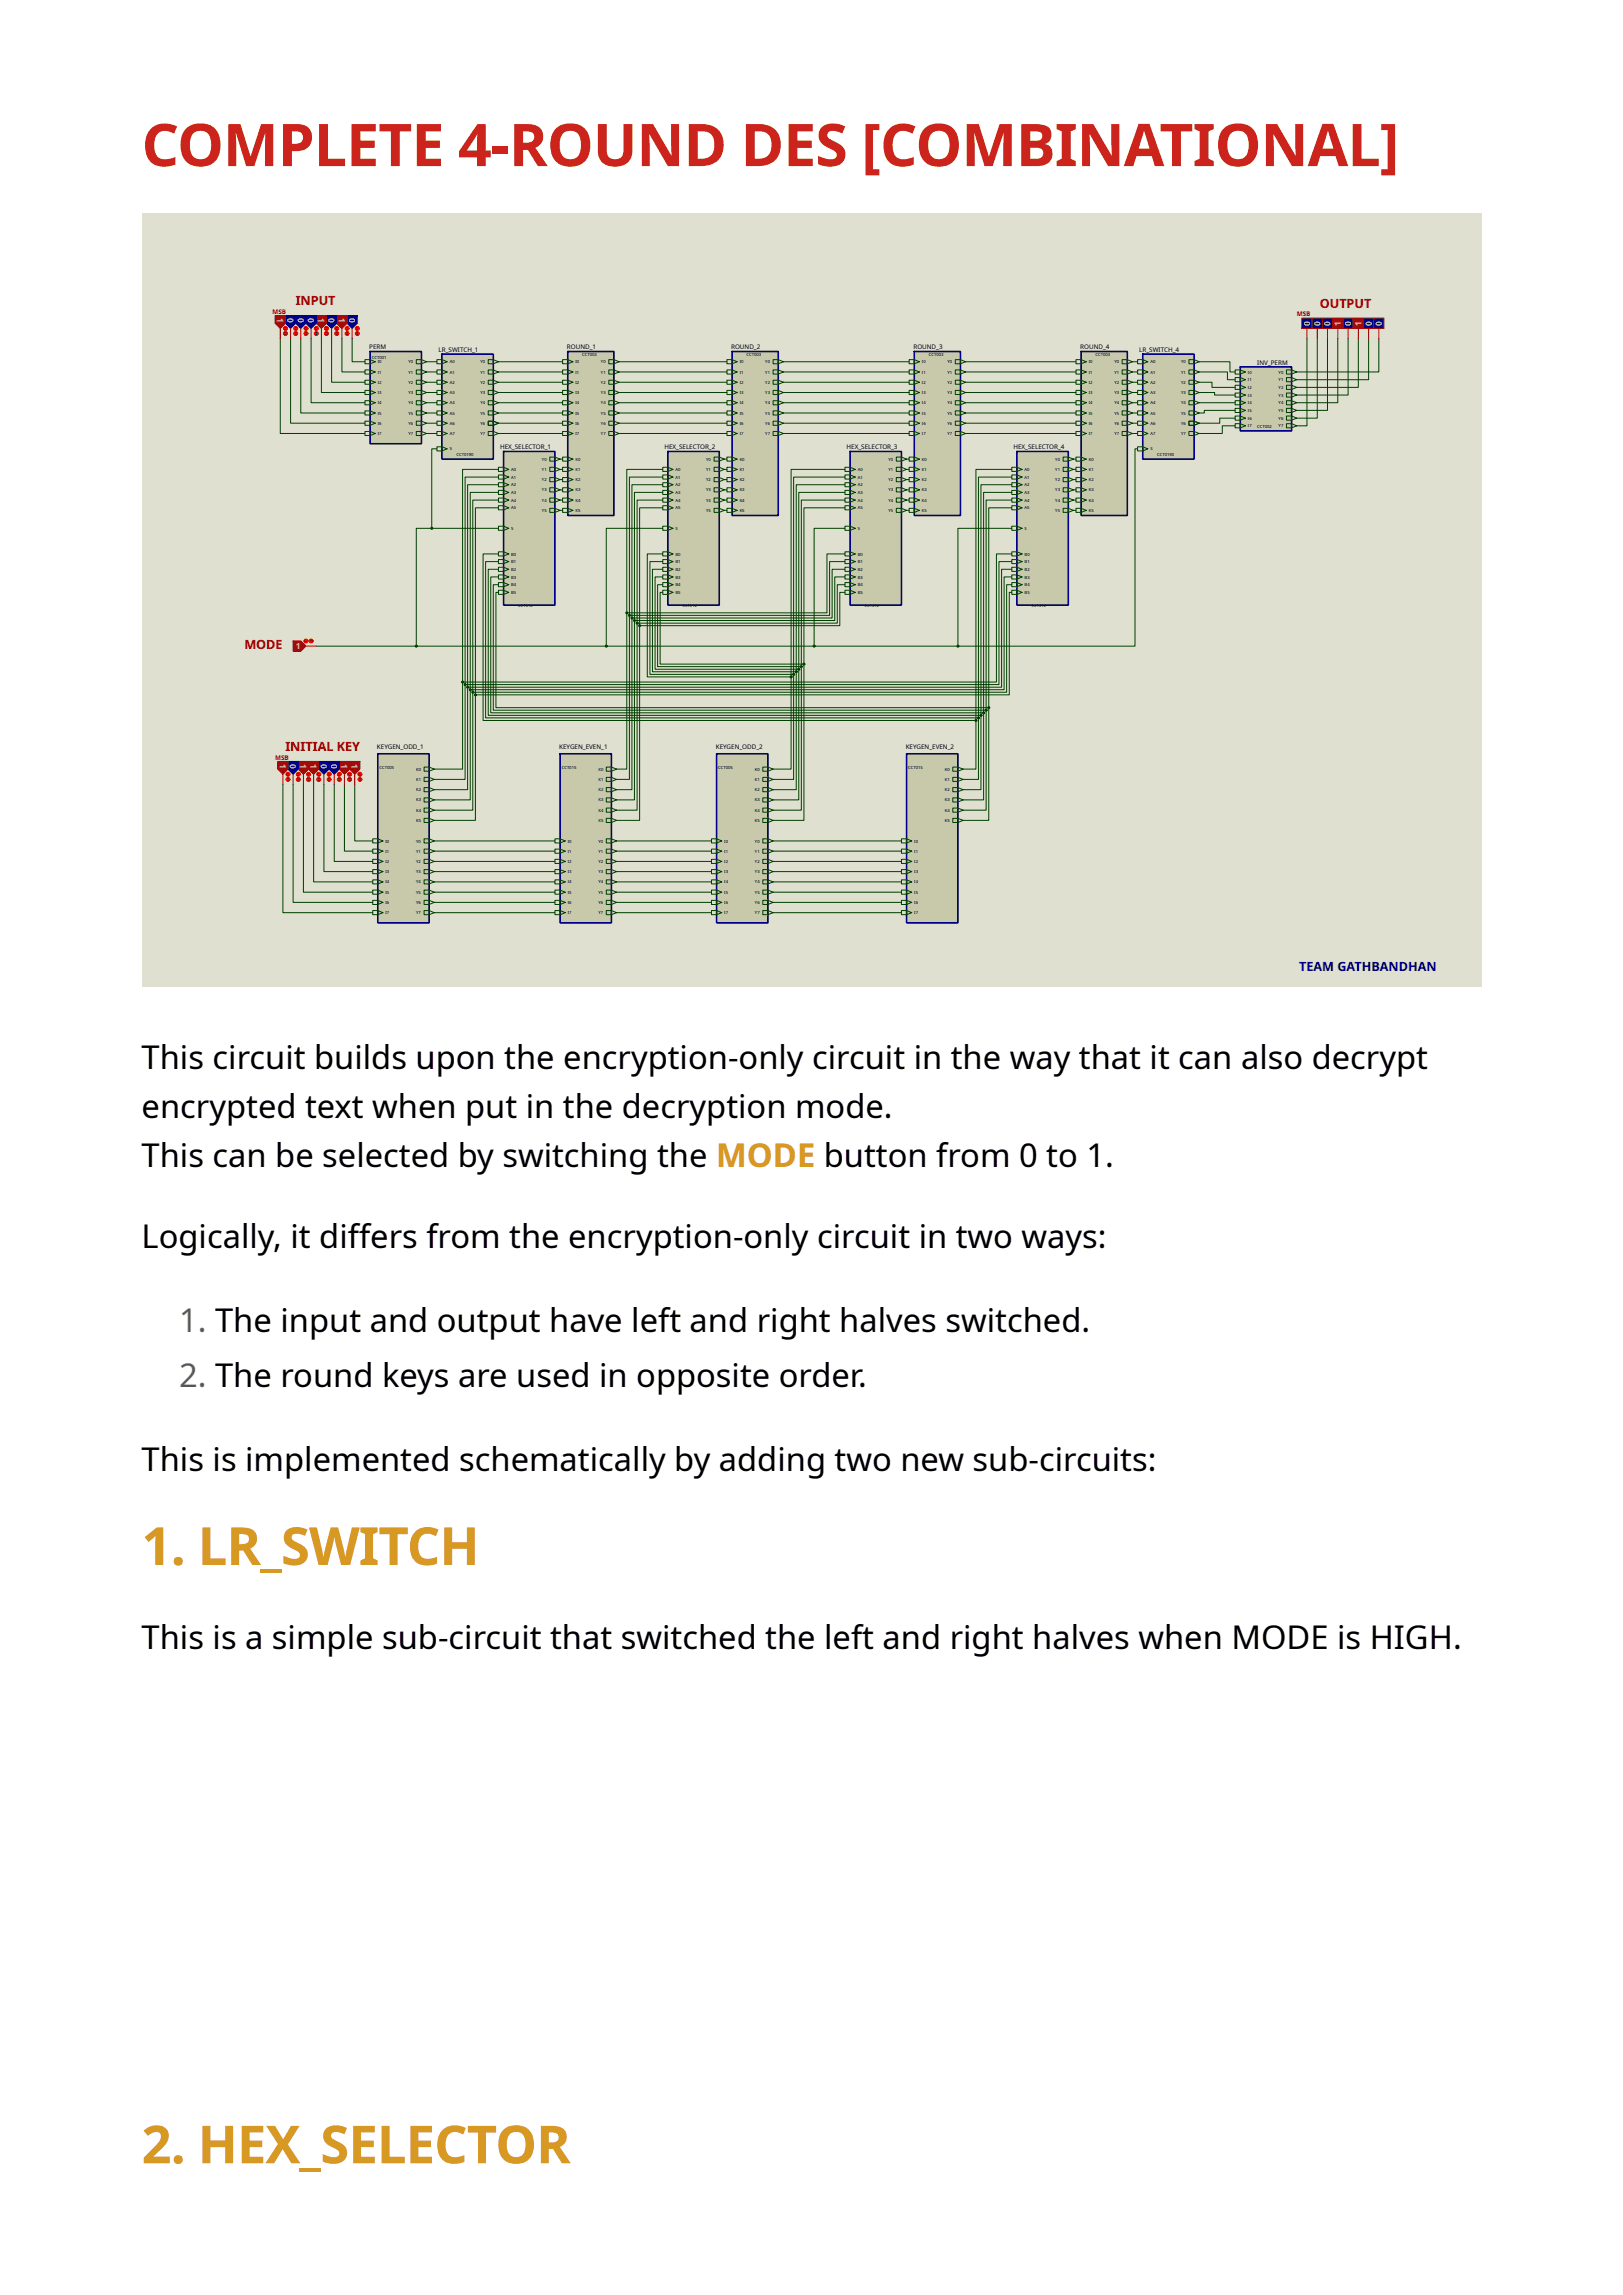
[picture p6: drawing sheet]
<svg xmlns="http://www.w3.org/2000/svg" width="210mm" height="297mm" viewBox="0 0 210 297" stroke-linecap="round" stroke-linejoin="round" font-family="sans-serif">
<defs><g id="words">
<text font-size="7.6" fill="#cc241d" x="18.3" y="21.5">COMPLETE 4-ROUND DES [COMBINATIONAL]</text>
<g font-size="6.8" fill="#d79921">
<text x="18.3" y="202.8">1. LR_SWITCH</text>
<text x="18.3" y="280.3">2. HEX_SELECTOR</text>
</g>
<g font-size="4.2">
<text x="18.3" y="138.5">This circuit builds upon the encryption-only circuit in the way that it can also decrypt</text>
<text x="18.3" y="144.8">encrypted text when put in the decryption mode.</text>
<text x="18.3" y="151.2">This can be selected by switching the MODE button from 0 to 1.</text>
<text x="18.3" y="161.7">Logically, it diff ers from the encryption-only circuit in two ways:</text>
<text x="18.3" y="190.6">This is implemented schematically by adding two new sub-circuits:</text>
<text x="18.3" y="213.6">This is a simple sub-circuit that switched the left and right halves when MODE is HIGH.</text>
</g>
<g font-size="4.2" fill="#665c54">
<text x="23.2" y="172.6">1. The input and output have left and right halves switched.</text>
<text x="23.2" y="179.7">2. The round keys are used in opposite order.</text>
</g>
<g font-size="1.6" fill="#800000">
<text x="38.3" y="39.6">INPUT</text>
<text x="171" y="39.9">OUTPUT</text>
<text x="31.7" y="84.1">MODE</text>
<text x="37" y="97.3">INITIAL KEY</text>
</g>
<text font-size="1.6" fill="#000080" x="168.3" y="125.8">TEAM GATHBANDHAN</text>
<g font-size="1.1" fill="#c0c0c0">
<text x="35.9" y="41.2" transform="rotate(90 35.9 41.2)">1</text>
<text x="37.2" y="41.2" transform="rotate(90 37.2 41.2)">0</text>
<text x="38.6" y="41.2" transform="rotate(90 38.6 41.2)">0</text>
<text x="39.9" y="41.2" transform="rotate(90 39.9 41.2)">0</text>
<text x="41.2" y="41.2" transform="rotate(90 41.2 41.2)">1</text>
<text x="42.5" y="41.2" transform="rotate(90 42.5 41.2)">0</text>
<text x="43.9" y="41.2" transform="rotate(90 43.9 41.2)">1</text>
<text x="45.2" y="41.3" transform="rotate(90 45.2 41.3)">0</text>
<text x="169.7" y="42.2" transform="rotate(-90 169.7 42.2)">0</text>
<text x="171" y="42.2" transform="rotate(-90 171 42.2)">0</text>
<text x="172.4" y="42.2" transform="rotate(-90 172.4 42.2)">0</text>
<text x="173.7" y="42.2" transform="rotate(-90 173.7 42.2)">1</text>
<text x="175" y="42.2" transform="rotate(-90 175 42.2)">0</text>
<text x="176.3" y="42.2" transform="rotate(-90 176.3 42.2)">1</text>
<text x="177.7" y="42.2" transform="rotate(-90 177.7 42.2)">0</text>
<text x="179" y="42.2" transform="rotate(-90 179 42.2)">0</text>
<text x="38.3" y="84.1">1</text>
<text x="36.2" y="99" transform="rotate(90 36.2 99)">1</text>
<text x="37.6" y="99" transform="rotate(90 37.6 99)">0</text>
<text x="38.9" y="99" transform="rotate(90 38.9 99)">1</text>
<text x="40.2" y="99" transform="rotate(90 40.2 99)">1</text>
<text x="41.6" y="99" transform="rotate(90 41.6 99)">0</text>
<text x="42.9" y="99" transform="rotate(90 42.9 99)">0</text>
<text x="44.2" y="99" transform="rotate(90 44.2 99)">1</text>
<text x="45.5" y="99" transform="rotate(90 45.5 99)">1</text>
</g>
<g font-size=".8" fill="#800000">
<text x="35.3" y="40.7">MSB</text>
<text x="168" y="41">MSB</text>
<text x="35.6" y="98.4">MSB</text>
</g>
<g font-size=".8">
<text x="47.8" y="45.3">PERM</text>
<text x="56.8" y="45.6">LR_SWITCH_1</text>
<text x="73.4" y="45.3">ROUND_1</text>
<text x="94.7" y="45.3">ROUND_2</text>
<text x="118.3" y="45.3">ROUND_3</text>
<text x="139.9" y="45.3">ROUND_4</text>
<text x="147.6" y="45.6">LR_SWITCH_4</text>
<text x="162.9" y="47.3">INV_PERM</text>
<text x="64.8" y="58.2">HEX_SELECTOR_1</text>
<text x="86.1" y="58.2">HEX_SELECTOR_2</text>
<text x="109.7" y="58.2">HEX_SELECTOR_3</text>
<text x="131.3" y="58.2">HEX_SELECTOR_4</text>
<text x="48.8" y="97.1">KEYGEN_ODD_1</text>
<text x="72.4" y="97.1">KEYGEN_EVEN_1</text>
<text x="92.7" y="97.1">KEYGEN_ODD_2</text>
<text x="117.3" y="97.1">KEYGEN_EVEN_2</text>
</g>
<g font-size=".5">
<text x="48.2" y="46.5">CCT001</text>
<text x="48.9" y="47.1">I0</text>
<text x="52.9" y="47.1">Y0</text>
<text x="58.3" y="47.1">A0</text>
<text x="62.2" y="47.1">Y0</text>
<text x="74.5" y="47.1">I0</text>
<text x="75.4" y="46.2">CCT003</text>
<text x="77.8" y="47.1">Y0</text>
<text x="95.8" y="47.1">I0</text>
<text x="96.7" y="46.2">CCT003</text>
<text x="99.1" y="47.1">Y0</text>
<text x="119.4" y="47.1">I0</text>
<text x="120.3" y="46.2">CCT003</text>
<text x="122.7" y="47.1">Y0</text>
<text x="141" y="47.1">I0</text>
<text x="141.9" y="46.2">CCT003</text>
<text x="144.3" y="47.1">Y0</text>
<text x="149" y="47.1">A0</text>
<text x="153" y="47.1">Y0</text>
<text x="48.9" y="48.4">I1</text>
<text x="48.9" y="49.7">I2</text>
<text x="48.9" y="51.1">I3</text>
<text x="48.9" y="52.4">I4</text>
<text x="48.9" y="53.7">I5</text>
<text x="52.9" y="48.4">Y1</text>
<text x="52.9" y="49.7">Y2</text>
<text x="52.9" y="51.1">Y3</text>
<text x="52.9" y="52.4">Y4</text>
<text x="52.9" y="53.7">Y5</text>
<text x="58.3" y="48.4">A1</text>
<text x="58.3" y="49.7">A2</text>
<text x="58.3" y="51.1">A3</text>
<text x="58.3" y="52.4">A4</text>
<text x="58.3" y="53.7">A5</text>
<text x="62.2" y="48.4">Y1</text>
<text x="62.2" y="49.7">Y2</text>
<text x="62.2" y="51.1">Y3</text>
<text x="62.2" y="52.4">Y4</text>
<text x="62.2" y="53.7">Y5</text>
<text x="74.5" y="48.4">I1</text>
<text x="74.5" y="49.7">I2</text>
<text x="74.5" y="51.1">I3</text>
<text x="74.5" y="52.4">I4</text>
<text x="74.5" y="53.7">I5</text>
<text x="77.8" y="51.1">Y3</text>
<text x="77.8" y="48.4">Y1</text>
<text x="77.8" y="49.7">Y2</text>
<text x="77.8" y="52.4">Y4</text>
<text x="77.8" y="53.7">Y5</text>
<text x="95.8" y="48.4">I1</text>
<text x="95.8" y="49.7">I2</text>
<text x="95.8" y="51.1">I3</text>
<text x="95.8" y="52.4">I4</text>
<text x="95.8" y="53.7">I5</text>
<text x="99.1" y="51.1">Y3</text>
<text x="99.1" y="48.4">Y1</text>
<text x="99.1" y="49.7">Y2</text>
<text x="99.1" y="52.4">Y4</text>
<text x="99.1" y="53.7">Y5</text>
<text x="119.4" y="48.4">I1</text>
<text x="119.4" y="49.7">I2</text>
<text x="119.4" y="51.1">I3</text>
<text x="119.4" y="52.4">I4</text>
<text x="119.4" y="53.7">I5</text>
<text x="122.7" y="51.1">Y3</text>
<text x="122.7" y="48.4">Y1</text>
<text x="122.7" y="49.7">Y2</text>
<text x="122.7" y="52.4">Y4</text>
<text x="122.7" y="53.7">Y5</text>
<text x="141" y="48.4">I1</text>
<text x="141" y="49.7">I2</text>
<text x="141" y="51.1">I3</text>
<text x="141" y="52.4">I4</text>
<text x="141" y="53.7">I5</text>
<text x="144.3" y="51.1">Y3</text>
<text x="144.3" y="48.4">Y1</text>
<text x="144.3" y="49.7">Y2</text>
<text x="144.3" y="52.4">Y4</text>
<text x="144.3" y="53.7">Y5</text>
<text x="149" y="48.4">A1</text>
<text x="149" y="49.7">A2</text>
<text x="149" y="51.1">A3</text>
<text x="149" y="52.4">A4</text>
<text x="149" y="53.7">A5</text>
<text x="153" y="48.4">Y1</text>
<text x="153" y="49.7">Y2</text>
<text x="153" y="51.1">Y3</text>
<text x="153" y="52.4">Y4</text>
<text x="153" y="53.7">Y5</text>
<text x="161.6" y="48.4">I0</text>
<text x="161.6" y="49.4">I1</text>
<text x="161.6" y="50.4">I2</text>
<text x="161.6" y="51.4">I3</text>
<text x="161.6" y="52.4">I4</text>
<text x="161.6" y="53.4">I5</text>
<text x="165.6" y="48.4">Y0</text>
<text x="165.6" y="49.4">Y1</text>
<text x="165.6" y="50.4">Y2</text>
<text x="165.6" y="51.4">Y3</text>
<text x="165.6" y="52.4">Y4</text>
<text x="165.6" y="53.4">Y5</text>
<text x="48.9" y="55">I6</text>
<text x="48.9" y="56.4">I7</text>
<text x="52.9" y="55">Y6</text>
<text x="52.9" y="56.4">Y7</text>
<text x="58.3" y="58.4">S</text>
<text x="58.3" y="55">A6</text>
<text x="58.3" y="56.4">A7</text>
<text x="59.1" y="59.1">CCT0190</text>
<text x="62.2" y="55">Y6</text>
<text x="62.2" y="56.4">Y7</text>
<text x="70.2" y="59.7">Y0</text>
<text x="74.5" y="55">I6</text>
<text x="74.5" y="56.4">I7</text>
<text x="74.5" y="59.7">K0</text>
<text x="77.8" y="55">Y6</text>
<text x="77.8" y="56.4">Y7</text>
<text x="91.5" y="59.7">Y0</text>
<text x="95.8" y="55">I6</text>
<text x="95.8" y="56.4">I7</text>
<text x="95.8" y="59.7">K0</text>
<text x="99.1" y="55">Y6</text>
<text x="99.1" y="56.4">Y7</text>
<text x="115.1" y="59.7">Y0</text>
<text x="119.4" y="55">I6</text>
<text x="119.4" y="56.4">I7</text>
<text x="119.4" y="59.7">K0</text>
<text x="122.7" y="55">Y6</text>
<text x="122.7" y="56.4">Y7</text>
<text x="136.7" y="59.7">Y0</text>
<text x="141" y="55">I6</text>
<text x="141" y="56.4">I7</text>
<text x="141" y="59.7">K0</text>
<text x="144.3" y="55">Y6</text>
<text x="144.3" y="56.4">Y7</text>
<text x="149" y="58.4">S</text>
<text x="149" y="55">A6</text>
<text x="149" y="56.4">A7</text>
<text x="149.9" y="59.1">CCT0190</text>
<text x="153" y="56.4">Y7</text>
<text x="153" y="55">Y6</text>
<text x="161.6" y="54.4">I6</text>
<text x="161.6" y="55.4">I7</text>
<text x="162.9" y="55.5">CCT002</text>
<text x="165.6" y="54.4">Y6</text>
<text x="165.6" y="55.4">Y7</text>
<text x="66.2" y="61">A0</text>
<text x="66.2" y="62">A1</text>
<text x="66.2" y="63">A2</text>
<text x="66.2" y="64">A3</text>
<text x="66.2" y="65">A4</text>
<text x="70.2" y="61">Y1</text>
<text x="70.2" y="62.3">Y2</text>
<text x="70.2" y="63.7">Y3</text>
<text x="70.2" y="65">Y4</text>
<text x="74.5" y="61">K1</text>
<text x="74.5" y="62.3">K2</text>
<text x="74.5" y="63.7">K3</text>
<text x="74.5" y="65">K4</text>
<text x="87.5" y="61">A0</text>
<text x="87.5" y="62">A1</text>
<text x="87.5" y="63">A2</text>
<text x="87.5" y="64">A3</text>
<text x="87.5" y="65">A4</text>
<text x="91.5" y="61">Y1</text>
<text x="91.5" y="62.3">Y2</text>
<text x="91.5" y="63.7">Y3</text>
<text x="91.5" y="65">Y4</text>
<text x="95.8" y="61">K1</text>
<text x="95.8" y="62.3">K2</text>
<text x="95.8" y="63.7">K3</text>
<text x="95.8" y="65">K4</text>
<text x="111.1" y="61">A0</text>
<text x="111.1" y="62">A1</text>
<text x="111.1" y="63">A2</text>
<text x="111.1" y="64">A3</text>
<text x="111.1" y="65">A4</text>
<text x="115.1" y="61">Y1</text>
<text x="115.1" y="62.3">Y2</text>
<text x="115.1" y="63.7">Y3</text>
<text x="115.1" y="65">Y4</text>
<text x="119.4" y="61">K1</text>
<text x="119.4" y="62.3">K2</text>
<text x="119.4" y="63.7">K3</text>
<text x="119.4" y="65">K4</text>
<text x="132.7" y="61">A0</text>
<text x="132.7" y="62">A1</text>
<text x="132.7" y="63">A2</text>
<text x="132.7" y="64">A3</text>
<text x="132.7" y="65">A4</text>
<text x="136.7" y="61">Y1</text>
<text x="136.7" y="62.3">Y2</text>
<text x="136.7" y="63.7">Y3</text>
<text x="136.7" y="65">Y4</text>
<text x="141" y="61">K1</text>
<text x="141" y="62.3">K2</text>
<text x="141" y="63.7">K3</text>
<text x="141" y="65">K4</text>
<text x="66.2" y="66">A5</text>
<text x="66.2" y="72">B0</text>
<text x="66.2" y="68.7">S</text>
<text x="70.2" y="66.3">Y5</text>
<text x="74.5" y="66.3">K5</text>
<text x="87.5" y="66">A5</text>
<text x="87.5" y="72">B0</text>
<text x="87.5" y="68.7">S</text>
<text x="91.5" y="66.3">Y5</text>
<text x="95.8" y="66.3">K5</text>
<text x="111.1" y="66">A5</text>
<text x="111.1" y="72">B0</text>
<text x="111.1" y="68.7">S</text>
<text x="115.1" y="66.3">Y5</text>
<text x="119.4" y="66.3">K5</text>
<text x="132.7" y="66">A5</text>
<text x="132.7" y="72">B0</text>
<text x="132.7" y="68.7">S</text>
<text x="136.7" y="66.3">Y5</text>
<text x="141" y="66.3">K5</text>
<text x="66.2" y="73">B1</text>
<text x="66.2" y="74">B2</text>
<text x="66.2" y="75">B3</text>
<text x="66.2" y="76">B4</text>
<text x="66.2" y="77">B5</text>
<text x="87.5" y="73">B1</text>
<text x="87.5" y="74">B2</text>
<text x="87.5" y="75">B3</text>
<text x="87.5" y="76">B4</text>
<text x="87.5" y="77">B5</text>
<text x="111.1" y="73">B1</text>
<text x="111.1" y="74">B2</text>
<text x="111.1" y="75">B3</text>
<text x="111.1" y="76">B4</text>
<text x="111.1" y="77">B5</text>
<text x="132.7" y="73">B1</text>
<text x="132.7" y="74">B2</text>
<text x="132.7" y="75">B3</text>
<text x="132.7" y="76">B4</text>
<text x="132.7" y="77">B5</text>
<text x="67.1" y="78.7">CCT012</text>
<text x="88.4" y="78.7">CCT012</text>
<text x="112" y="78.7">CCT012</text>
<text x="133.6" y="78.7">CCT012</text>
<text x="49.2" y="99.6">CCT005</text>
<text x="53.9" y="101.2">K1</text>
<text x="53.9" y="99.9">K0</text>
<text x="72.8" y="99.6">CCT015</text>
<text x="77.5" y="101.2">K1</text>
<text x="77.5" y="99.9">K0</text>
<text x="93" y="99.6">CCT005</text>
<text x="97.8" y="101.2">K1</text>
<text x="97.8" y="99.9">K0</text>
<text x="117.7" y="99.6">CCT015</text>
<text x="122.4" y="101.2">K1</text>
<text x="122.4" y="99.9">K0</text>
<text x="53.9" y="102.5">K2</text>
<text x="53.9" y="103.8">K3</text>
<text x="53.9" y="105.2">K4</text>
<text x="53.9" y="106.5">K5</text>
<text x="77.5" y="102.5">K2</text>
<text x="77.5" y="103.8">K3</text>
<text x="77.5" y="105.2">K4</text>
<text x="77.5" y="106.5">K5</text>
<text x="97.8" y="102.5">K2</text>
<text x="97.8" y="103.8">K3</text>
<text x="97.8" y="105.2">K4</text>
<text x="97.8" y="106.5">K5</text>
<text x="122.4" y="102.5">K2</text>
<text x="122.4" y="103.8">K3</text>
<text x="122.4" y="105.2">K4</text>
<text x="122.4" y="106.5">K5</text>
<text x="49.9" y="109.2">I0</text>
<text x="49.9" y="110.5">I1</text>
<text x="49.9" y="111.8">I2</text>
<text x="49.9" y="113.1">I3</text>
<text x="53.9" y="109.2">Y0</text>
<text x="53.9" y="110.5">Y1</text>
<text x="53.9" y="111.8">Y2</text>
<text x="53.9" y="113.1">Y3</text>
<text x="73.5" y="109.2">I0</text>
<text x="73.5" y="110.5">I1</text>
<text x="73.5" y="111.8">I2</text>
<text x="73.5" y="113.1">I3</text>
<text x="77.5" y="109.2">Y0</text>
<text x="77.5" y="110.5">Y1</text>
<text x="77.5" y="111.8">Y2</text>
<text x="77.5" y="113.1">Y3</text>
<text x="93.8" y="109.2">I0</text>
<text x="93.8" y="110.5">I1</text>
<text x="93.8" y="111.8">I2</text>
<text x="93.8" y="113.1">I3</text>
<text x="97.8" y="109.2">Y0</text>
<text x="97.8" y="110.5">Y1</text>
<text x="97.8" y="111.8">Y2</text>
<text x="97.8" y="113.1">Y3</text>
<text x="118.4" y="109.2">I0</text>
<text x="118.4" y="110.5">I1</text>
<text x="118.4" y="111.8">I2</text>
<text x="118.4" y="113.1">I3</text>
<text x="49.9" y="114.5">I4</text>
<text x="49.9" y="115.8">I5</text>
<text x="49.9" y="117.1">I6</text>
<text x="49.9" y="118.5">I7</text>
<text x="53.9" y="114.5">Y4</text>
<text x="53.9" y="115.8">Y5</text>
<text x="53.9" y="117.1">Y6</text>
<text x="53.9" y="118.5">Y7</text>
<text x="73.5" y="114.5">I4</text>
<text x="73.5" y="115.8">I5</text>
<text x="73.5" y="117.1">I6</text>
<text x="73.5" y="118.5">I7</text>
<text x="77.5" y="114.5">Y4</text>
<text x="77.5" y="115.8">Y5</text>
<text x="77.5" y="117.1">Y6</text>
<text x="77.5" y="118.5">Y7</text>
<text x="93.8" y="114.5">I4</text>
<text x="93.8" y="115.8">I5</text>
<text x="93.8" y="117.1">I6</text>
<text x="93.8" y="118.5">I7</text>
<text x="97.8" y="114.5">Y4</text>
<text x="97.8" y="115.8">Y5</text>
<text x="97.8" y="117.1">Y6</text>
<text x="97.8" y="118.5">Y7</text>
<text x="118.4" y="114.5">I4</text>
<text x="118.4" y="115.8">I5</text>
<text x="118.4" y="117.1">I6</text>
<text x="118.4" y="118.5">I7</text>
</g>
</g></defs>
<path d="M18.3 27.6h173.6v100.3h-173.6z" fill-rule="evenodd" fill="#e0e0d0"/>
<g fill="none" stroke="#004000" stroke-width=".13">
<path d="M36.3 43.9v12.3h11M37.6 43.9v10.9h9.7M39 43.9v9.6h8.3M40.3 43.9v8.3h7M41.6 43.9v7h5.7M43 43.9v5.6h4.3M44.3 43.9v4.3h3M45.6 43.9v3h1.7M55.3 46.9h1.3M55.3 48.2h1.3M55.3 49.5h1.3M55.3 50.9h1.3"/>
<path d="M55.3 52.2h1.3M55.3 53.5h1.3M55.3 54.8h1.3M55.3 56.2h1.3M56.6 58.2h-.7v10.3M64.6 46.9h8.3M64.6 48.2h8.3M64.6 49.5h8.3M64.6 50.9h8.3M64.6 52.2h8.3M64.6 53.5h8.3M64.6 54.8h8.3"/>
<path d="M64.6 56.2h8.3M72.5 59.5h.4M80.2 46.9h14M80.2 48.2h14M80.2 49.5h14M80.2 50.9h14M80.2 52.2h14M80.2 53.5h14M80.2 54.8h14M80.2 56.2h14M93.8 59.5h.4M101.5 46.9h16.3"/>
<path d="M101.5 48.2h16.3M101.5 49.5h16.3M101.5 50.9h16.3M101.5 52.2h16.3M101.5 53.5h16.3M101.5 54.8h16.3M101.5 56.2h16.3M117.4 59.5h.4M125.1 46.9h14.3M125.1 48.2h14.3M125.1 49.5h14.3M125.1 50.9h14.3"/>
<path d="M125.1 52.2h14.3M125.1 53.5h14.3M125.1 54.8h14.3M125.1 56.2h14.3M139 59.5h.4M146.7 46.9h.7M146.7 48.2h.7M146.7 49.5h.7M146.7 50.9h.7M146.7 52.2h.7M146.7 53.5h.7M146.7 54.8h.7"/>
<path d="M146.7 56.2h.7M147.4 58.2h-.4v25.5h-22.9M155.3 46.9h4v1.3h.7M155.3 48.2h3.7v1h1M155.3 49.5h1.7v.7h3M155.3 50.9h2v.3h2.7M155.3 52.2h4.7M160 53.2h-4v.3h-.7M160 55.2h-1.7v1h-3M160 54.2h-2v.6h-2.7M169.3 43.9v11.3h-1.3M170.6 43.9v10.3h-2.6"/>
<path d="M171.9 43.9v9.3h-3.9M173.3 43.9v8.3h-5.3M174.6 43.9v7.3h-6.6M175.9 43.9v6.3h-7.9M177.3 43.9v5.3h-9.3M178.6 43.9v4.3h-10.6M55.9 68.5h-2v15.2M55.9 68.5h8.7M64.6 65.8h-3v24.2M64.6 64.8h-3.4v24.9M64.6 63.8h-3.7v25.6M64.6 62.8h-4v26.2"/>
<path d="M64.6 61.8h-4.4v26.9M64.6 60.8h-4.7v27.6M64.6 76.8h-.4v14.9h63.9M64.6 75.8h-.7v16.2h63.8M64.6 74.8h-1v17.6h63.8M64.6 73.8h-1.4v18.9h63.9M64.6 72.8h-1.7v20.2h63.8M64.6 71.8h-2v21.5h63.8M72.5 60.8h.4M72.5 62.1h.4M72.5 63.5h.4M72.5 64.8h.4"/>
<path d="M72.5 66.1h.4M81.2 79.4v20.2h-1.3M81.5 79.7v21.3h-1.6M85.8 65.8h-3v15.3M85.8 64.8h-3.3v15.9M85.8 63.8h-3.6v16.6M85.8 62.8h-3.9v17.3M85.8 61.8h-4.3v17.9M85.8 60.8h-4.6v18.6M85.8 71.8h-2v15.9h18.7M85.8 72.8h-1.6v14.6h18.6M85.8 73.8h-1.3v13.2h18.6"/>
<path d="M85.8 74.8h-.9v11.9h18.6M85.8 75.8h-.6v10.6h18.6M85.8 76.8h-.3v9.2h18.6M85.8 68.5h-7.3v15.2M93.8 60.8h.4M93.8 62.1h.4M93.8 63.5h.4M93.8 64.8h.4M93.8 66.1h.4M109.4 76.8h-.6v4.3h-26M109.4 75.8h-.9v4.9h-26M109.4 74.8h-1.3v5.6h-25.9"/>
<path d="M109.4 73.8h-1.6v6.3h-25.9M109.4 72.8h-1.9v6.9h-26M109.4 71.8h-2.3v7.6h-25.9M109.4 60.8h-6.9v26.9M109.4 61.8h-6.6v25.6M109.4 62.8h-6.3v24.2M109.4 63.8h-5.9v22.9M109.4 64.8h-5.6v21.6M109.4 65.8h-5.3v20.2M109.4 68.5h-3.9v15.2M117.4 60.8h.4M117.4 62.1h.4"/>
<path d="M117.4 63.5h.4M117.4 64.8h.4M117.4 66.1h.4M131.1 76.8h-.4v13.2h-69.1M131.1 75.8h-.7v13.9h-69.2M131.1 74.8h-1v14.6h-69.2M131.1 73.8h-1.4v15.2h-69.1M131.1 72.8h-1.7v15.9h-69.2M131.1 71.8h-2v16.6h-69.2M131.1 65.8h-3v25.9M131.1 64.8h-3.4v27.2M131.1 63.8h-3.7v28.6"/>
<path d="M131.1 62.8h-4v29.9M131.1 61.8h-4.4v31.2M131.1 60.8h-4.7v32.5M131.1 68.5h-7v15.2M139 60.8h.4M139 62.1h.4M139 63.5h.4M139 64.8h.4M139 66.1h.4M41 83.7h83.1M59.9 88.4v11.2h-3.6M60.2 88.7v12.3h-3.9"/>
<path d="M60.6 89v13.3h-4.3M60.9 89.4v14.2h-4.6M61.2 89.7v15.3h-4.9M61.6 90v16.3h-5.3M81.9 80.1v22.2h-2M82.2 80.4v23.2h-2.3M82.5 80.7v24.3h-2.6M82.8 81.1v25.2h-2.9M102.5 87.7v11.9h-2.4M102.8 87.4v13.6h-2.7M103.1 87v15.3h-3M103.5 86.7v16.9h-3.4"/>
<path d="M103.8 86.4v18.6h-3.7M104.1 86v20.3h-4M126.4 93.3v6.3h-1.7M126.7 93v8h-2M127.1 92.7v9.6h-2.4M127.4 92.4v11.2h-2.7M127.7 92v13h-3M128.1 91.7v14.6h-3.4M36.6 101.6v16.6h11.7M38 101.6v15.3h10.3M39.3 101.6v14h9M40.6 101.6v12.7h7.7"/>
<path d="M42 101.6v11.3h6.3M43.3 101.6v10h5M44.6 101.6v8.7h3.7M46 101.6v7.4h2.3M56.3 109h15.6M56.3 110.3h15.6M56.3 111.6h15.6M56.3 112.9h15.6M56.3 114.3h15.6M56.3 115.6h15.6M56.3 116.9h15.6M56.3 118.2h15.6"/>
<path d="M79.9 109h12.3M79.9 110.3h12.3M79.9 111.6h12.3M79.9 112.9h12.3M79.9 114.3h12.3M79.9 115.6h12.3M79.9 116.9h12.3M79.9 118.2h12.3M100.1 109h16.7M100.1 110.3h16.7M100.1 111.6h16.7M100.1 112.9h16.7"/>
<path d="M100.1 114.3h16.7M100.1 115.6h16.7M100.1 116.9h16.7M100.1 118.2h16.7"/>
</g>
<path d="M45 40.9h1.3v1l-.7 .7-.6-.7z" fill-rule="evenodd" fill="#0000c0"/>
<path d="M45 40.9h1.3v1l-.7 .7-.6-.7z" fill="none" stroke="#000080" stroke-width=".13"/>
<path d="M45.6 42.6v1.3" fill="none" stroke="#800000" stroke-width=".13"/>
<circle cx="46.3" cy="42.6" r=".26" fill="#400000"/>
<g fill="none" stroke="#f00" stroke-width=".13">
<path d="M46.1 42.6h.3M46.3 42.5l.1 .1M46.4 42.6h-.1"/>
<circle cx="46.3" cy="42.6" r=".26"/>
</g>
<circle cx="46.3" cy="43.2" r=".26" fill="#400000"/>
<g fill="none" stroke="#f00" stroke-width=".13">
<path d="M46.1 43.2l.1 .1M46.1 43.2h.3M46.2 43.1l-.1 .1"/>
<circle cx="46.3" cy="43.2" r=".26"/>
</g>
<path d="M43.6 40.9h1.4v1l-.7 .7-.7-.7z" fill-rule="evenodd" fill="#c00000"/>
<path d="M43.6 40.9h1.4v1l-.7 .7-.7-.7zM44.3 42.6v1.3" fill="none" stroke="#800000" stroke-width=".13"/>
<circle cx="45" cy="42.6" r=".26" fill="#400000"/>
<g fill="none" stroke="#f00" stroke-width=".13">
<path d="M44.8 42.6h.3M45 42.5l.1 .1M45.1 42.6h-.1"/>
<circle cx="45" cy="42.6" r=".26"/>
</g>
<circle cx="45" cy="43.2" r=".26" fill="#400000"/>
<g fill="none" stroke="#f00" stroke-width=".13">
<path d="M44.8 43.2l.1 .1M44.8 43.2h.3M44.9 43.1l-.1 .1"/>
<circle cx="45" cy="43.2" r=".26"/>
</g>
<path d="M42.3 40.9h1.3v1l-.6 .7-.7-.7z" fill-rule="evenodd" fill="#0000c0"/>
<path d="M42.3 40.9h1.3v1l-.6 .7-.7-.7z" fill="none" stroke="#000080" stroke-width=".13"/>
<path d="M43 42.6v1.3" fill="none" stroke="#800000" stroke-width=".13"/>
<circle cx="43.6" cy="42.6" r=".26" fill="#400000"/>
<g fill="none" stroke="#f00" stroke-width=".13">
<path d="M43.5 42.6h.3M43.7 42.5l.1 .1M43.8 42.6h-.1"/>
<circle cx="43.6" cy="42.6" r=".26"/>
</g>
<circle cx="43.6" cy="43.2" r=".26" fill="#400000"/>
<g fill="none" stroke="#f00" stroke-width=".13">
<path d="M43.5 43.2l.1 .1M43.5 43.2h.3M43.6 43.1l-.1 .1"/>
<circle cx="43.6" cy="43.2" r=".26"/>
</g>
<path d="M41 40.9h1.3v1l-.7 .7-.6-.7z" fill-rule="evenodd" fill="#c00000"/>
<path d="M41 40.9h1.3v1l-.7 .7-.6-.7zM41.6 42.6v1.3" fill="none" stroke="#800000" stroke-width=".13"/>
<circle cx="42.3" cy="42.6" r=".26" fill="#400000"/>
<g fill="none" stroke="#f00" stroke-width=".13">
<path d="M42.2 42.6h.2M42.4 42.5v.1M42.4 42.6h.1"/>
<circle cx="42.3" cy="42.6" r=".26"/>
</g>
<circle cx="42.3" cy="43.2" r=".26" fill="#400000"/>
<g fill="none" stroke="#f00" stroke-width=".13">
<path d="M42.2 43.2v.1M42.2 43.2h.2M42.2 43.1v.1"/>
<circle cx="42.3" cy="43.2" r=".26"/>
</g>
<path d="M39.6 40.9h1.4v1l-.7 .7-.7-.7z" fill-rule="evenodd" fill="#0000c0"/>
<path d="M39.6 40.9h1.4v1l-.7 .7-.7-.7z" fill="none" stroke="#000080" stroke-width=".13"/>
<path d="M40.3 42.6v1.3" fill="none" stroke="#800000" stroke-width=".13"/>
<circle cx="41" cy="42.6" r=".26" fill="#400000"/>
<g fill="none" stroke="#f00" stroke-width=".13">
<path d="M40.8 42.6h.3M41 42.5l.1 .1M41.1 42.6h-.1"/>
<circle cx="41" cy="42.6" r=".26"/>
</g>
<circle cx="41" cy="43.2" r=".26" fill="#400000"/>
<g fill="none" stroke="#f00" stroke-width=".13">
<path d="M40.8 43.2l.1 .1M40.8 43.2h.3M40.9 43.1l-.1 .1"/>
<circle cx="41" cy="43.2" r=".26"/>
</g>
<path d="M38.3 40.9h1.3v1l-.6 .7-.7-.7z" fill-rule="evenodd" fill="#0000c0"/>
<path d="M38.3 40.9h1.3v1l-.6 .7-.7-.7z" fill="none" stroke="#000080" stroke-width=".13"/>
<path d="M39 42.6v1.3" fill="none" stroke="#800000" stroke-width=".13"/>
<circle cx="39.6" cy="42.6" r=".26" fill="#400000"/>
<g fill="none" stroke="#f00" stroke-width=".13">
<path d="M39.5 42.6h.3M39.7 42.5l.1 .1M39.8 42.6h-.1"/>
<circle cx="39.6" cy="42.6" r=".26"/>
</g>
<circle cx="39.6" cy="43.2" r=".26" fill="#400000"/>
<g fill="none" stroke="#f00" stroke-width=".13">
<path d="M39.5 43.2l.1 .1M39.5 43.2h.3M39.6 43.1l-.1 .1"/>
<circle cx="39.6" cy="43.2" r=".26"/>
</g>
<path d="M37 40.9h1.3v1l-.7 .7-.6-.7z" fill-rule="evenodd" fill="#0000c0"/>
<path d="M37 40.9h1.3v1l-.7 .7-.6-.7z" fill="none" stroke="#000080" stroke-width=".13"/>
<path d="M37.6 42.6v1.3" fill="none" stroke="#800000" stroke-width=".13"/>
<circle cx="38.3" cy="42.6" r=".26" fill="#400000"/>
<g fill="none" stroke="#f00" stroke-width=".13">
<path d="M38.2 42.6h.2M38.4 42.5v.1M38.4 42.6h.1"/>
<circle cx="38.3" cy="42.6" r=".26"/>
</g>
<circle cx="38.3" cy="43.2" r=".26" fill="#400000"/>
<g fill="none" stroke="#f00" stroke-width=".13">
<path d="M38.2 43.2v.1M38.2 43.2h.2M38.2 43.1v.1"/>
<circle cx="38.3" cy="43.2" r=".26"/>
</g>
<path d="M35.6 40.9h1.4v1l-.7 .7-.7-.7z" fill-rule="evenodd" fill="#c00000"/>
<path d="M35.6 40.9h1.4v1l-.7 .7-.7-.7zM36.3 42.6v1.3" fill="none" stroke="#800000" stroke-width=".13"/>
<circle cx="37" cy="42.6" r=".26" fill="#400000"/>
<g fill="none" stroke="#f00" stroke-width=".13">
<path d="M36.8 42.6h.3M37 42.5l.1 .1M37.1 42.6h-.1"/>
<circle cx="37" cy="42.6" r=".26"/>
</g>
<circle cx="37" cy="43.2" r=".26" fill="#400000"/>
<g fill="none" stroke="#f00" stroke-width=".13">
<path d="M36.8 43.2l.1 .1M36.8 43.2h.3M36.9 43.1l-.1 .1"/>
<circle cx="37" cy="43.2" r=".26"/>
</g>
<path d="M47.9 45.5h6.7v12h-6.7z" fill-rule="evenodd" fill="#c8c8aa"/>
<path d="M47.9 45.5h6.7v12h-6.7z" fill="none" stroke="#000080" stroke-width=".21"/>
<g fill="none" stroke="#004000" stroke-width=".13">
<path d="M47.3 46.6h.6l.7 .3-.7 .2h-.6zM47.3 47.9h.6l.7 .3-.7 .3h-.6zM47.3 49.3h.6l.7 .2-.7 .3h-.6zM47.3 50.6h.6l.7 .3-.7 .2h-.6zM47.3 51.9h.6l.7 .3-.7 .3h-.6zM47.3 53.2h.6l.7 .3-.7 .3h-.6zM47.3 54.6h.6l.7 .2-.7 .3h-.6zM47.3 55.9h.6l.7 .3-.7 .2h-.6zM47.9 46.6v.5M47.9 47.9v.6M47.9 49.3v.5M47.9 50.6v.5"/>
<path d="M47.9 51.9v.6M47.9 53.2v.6M47.9 54.6v.5M47.9 55.9v.5M53.9 46.6h.7l.7 .3-.7 .2h-.7zM53.9 47.9h.7l.7 .3-.7 .3h-.7zM53.9 49.3h.7l.7 .2-.7 .3h-.7zM53.9 50.6h.7l.7 .3-.7 .2h-.7zM53.9 51.9h.7l.7 .3-.7 .3h-.7zM53.9 53.2h.7l.7 .3-.7 .3h-.7zM53.9 54.6h.7l.7 .2-.7 .3h-.7zM53.9 55.9h.7l.7 .3-.7 .2h-.7z"/>
<path d="M54.6 46.6v.5M54.6 47.9v.6M54.6 49.3v.5M54.6 50.6v.5M54.6 51.9v.6M54.6 53.2v.6M54.6 54.6v.5M54.6 55.9v.5"/>
</g>
<path d="M73.5 45.5h6v21.3h-6z" fill-rule="evenodd" fill="#c8c8aa"/>
<path d="M73.5 45.5h6v21.3h-6z" fill="none" stroke="#000080" stroke-width=".21"/>
<g fill="none" stroke="#004000" stroke-width=".13">
<path d="M72.9 46.6h.6l.7 .3-.7 .2h-.6zM72.9 47.9h.6l.7 .3-.7 .3h-.6zM72.9 49.3h.6l.7 .2-.7 .3h-.6zM72.9 50.6h.6l.7 .3-.7 .2h-.6zM72.9 51.9h.6l.7 .3-.7 .3h-.6zM72.9 53.2h.6l.7 .3-.7 .3h-.6zM72.9 54.6h.6l.7 .2-.7 .3h-.6zM72.9 55.9h.6l.7 .3-.7 .2h-.6zM72.9 59.2h.6l.7 .3-.7 .2h-.6zM73.5 46.6v.5M73.5 47.9v.6M73.5 49.3v.5"/>
<path d="M73.5 50.6v.5M73.5 51.9v.6M73.5 53.2v.6M73.5 54.6v.5M73.5 55.9v.5M73.5 59.2v.5M78.9 50.6h.6l.7 .3-.7 .2h-.6zM78.9 46.6h.6l.7 .3-.7 .2h-.6zM78.9 47.9h.6l.7 .3-.7 .3h-.6zM78.9 49.3h.6l.7 .2-.7 .3h-.6zM78.9 51.9h.6l.7 .3-.7 .3h-.6zM78.9 53.2h.6l.7 .3-.7 .3h-.6z"/>
<path d="M78.9 54.6h.6l.7 .2-.7 .3h-.6zM78.9 55.9h.6l.7 .3-.7 .2h-.6zM79.5 46.6v.5M79.5 47.9v.6M79.5 49.3v.5M79.5 50.6v.5M79.5 51.9v.6M79.5 53.2v.6M79.5 54.6v.5M79.5 55.9v.5M72.9 60.5h.6l.7 .3-.7 .3h-.6zM72.9 61.9h.6l.7 .2-.7 .3h-.6z"/>
<path d="M72.9 63.2h.6l.7 .3-.7 .2h-.6zM72.9 64.5h.6l.7 .3-.7 .3h-.6zM72.9 65.9h.6l.7 .2-.7 .3h-.6zM73.5 60.5v.6M73.5 61.9v.5M73.5 63.2v.5M73.5 64.5v.6M73.5 65.9v.5"/>
</g>
<path d="M48.9 97.7h6.7v21.9h-6.7z" fill-rule="evenodd" fill="#c8c8aa"/>
<path d="M48.9 97.7h6.7v21.9h-6.7z" fill="none" stroke="#000080" stroke-width=".21"/>
<g fill="none" stroke="#004000" stroke-width=".13">
<path d="M54.9 99.4h.7l.7 .2-.7 .3h-.7zM55.6 99.4v.5M48.3 108.7h.6l.7 .3-.7 .2h-.6zM48.3 110h.6l.7 .3-.7 .3h-.6zM48.3 111.3h.6l.7 .3-.7 .3h-.6zM48.3 112.7h.6l.7 .2-.7 .3h-.6zM48.3 114h.6l.7 .3-.7 .2h-.6zM48.3 115.3h.6l.7 .3-.7 .3h-.6zM48.3 116.7h.6l.7 .2-.7 .3h-.6zM48.3 118h.6l.7 .2-.7 .3h-.6zM48.9 108.7v.5M48.9 110v.6"/>
<path d="M48.9 111.3v.6M48.9 112.7v.5M48.9 114v.5M48.9 115.3v.6M48.9 116.7v.5M48.9 118v.5M54.9 108.7h.7l.7 .3-.7 .2h-.7zM54.9 110h.7l.7 .3-.7 .3h-.7zM54.9 111.3h.7l.7 .3-.7 .3h-.7zM54.9 112.7h.7l.7 .2-.7 .3h-.7zM54.9 114h.7l.7 .3-.7 .2h-.7zM54.9 115.3h.7l.7 .3-.7 .3h-.7z"/>
<path d="M54.9 116.7h.7l.7 .2-.7 .3h-.7zM54.9 118h.7l.7 .2-.7 .3h-.7zM54.9 102h.7l.7 .3-.7 .3h-.7zM54.9 103.4h.7l.7 .2-.7 .3h-.7zM54.9 104.7h.7l.7 .3-.7 .2h-.7zM54.9 106h.7l.7 .3-.7 .3h-.7zM54.9 100.7h.7l.7 .3-.7 .2h-.7zM55.6 100.7v.5M55.6 102v.6M55.6 103.4v.5M55.6 104.7v.5M55.6 106v.6"/>
<path d="M55.6 108.7v.5M55.6 110v.6M55.6 111.3v.6M55.6 112.7v.5M55.6 114v.5M55.6 115.3v.6M55.6 116.7v.5M55.6 118v.5"/>
</g>
<path d="M72.5 97.7h6.7v21.9h-6.7z" fill-rule="evenodd" fill="#c8c8aa"/>
<path d="M72.5 97.7h6.7v21.9h-6.7z" fill="none" stroke="#000080" stroke-width=".21"/>
<g fill="none" stroke="#004000" stroke-width=".13">
<path d="M78.5 99.4h.7l.7 .2-.7 .3h-.7zM79.2 99.4v.5M71.9 108.7h.6l.7 .3-.7 .2h-.6zM71.9 110h.6l.7 .3-.7 .3h-.6zM71.9 111.3h.6l.7 .3-.7 .3h-.6zM71.9 112.7h.6l.7 .2-.7 .3h-.6zM71.9 114h.6l.7 .3-.7 .2h-.6zM71.9 115.3h.6l.7 .3-.7 .3h-.6zM71.9 116.7h.6l.7 .2-.7 .3h-.6zM71.9 118h.6l.7 .2-.7 .3h-.6zM72.5 108.7v.5M72.5 110v.6"/>
<path d="M72.5 111.3v.6M72.5 112.7v.5M72.5 114v.5M72.5 115.3v.6M72.5 116.7v.5M72.5 118v.5M78.5 108.7h.7l.7 .3-.7 .2h-.7zM78.5 110h.7l.7 .3-.7 .3h-.7zM78.5 111.3h.7l.7 .3-.7 .3h-.7zM78.5 112.7h.7l.7 .2-.7 .3h-.7zM78.5 114h.7l.7 .3-.7 .2h-.7zM78.5 115.3h.7l.7 .3-.7 .3h-.7z"/>
<path d="M78.5 116.7h.7l.7 .2-.7 .3h-.7zM78.5 118h.7l.7 .2-.7 .3h-.7zM78.5 102h.7l.7 .3-.7 .3h-.7zM78.5 103.4h.7l.7 .2-.7 .3h-.7zM78.5 104.7h.7l.7 .3-.7 .2h-.7zM78.5 106h.7l.7 .3-.7 .3h-.7zM78.5 100.7h.7l.7 .3-.7 .2h-.7zM79.2 100.7v.5M79.2 102v.6M79.2 103.4v.5M79.2 104.7v.5M79.2 106v.6"/>
<path d="M79.2 108.7v.5M79.2 110v.6M79.2 111.3v.6M79.2 112.7v.5M79.2 114v.5M79.2 115.3v.6M79.2 116.7v.5M79.2 118v.5"/>
</g>
<path d="M92.8 97.7h6.7v21.9h-6.7z" fill-rule="evenodd" fill="#c8c8aa"/>
<path d="M92.8 97.7h6.7v21.9h-6.7z" fill="none" stroke="#000080" stroke-width=".21"/>
<g fill="none" stroke="#004000" stroke-width=".13">
<path d="M98.8 99.4h.7l.6 .2-.6 .3h-.7zM99.5 99.4v.5M92.2 108.7h.6l.7 .3-.7 .2h-.6zM92.2 110h.6l.7 .3-.7 .3h-.6zM92.2 111.3h.6l.7 .3-.7 .3h-.6zM92.2 112.7h.6l.7 .2-.7 .3h-.6zM92.2 114h.6l.7 .3-.7 .2h-.6zM92.2 115.3h.6l.7 .3-.7 .3h-.6zM92.2 116.7h.6l.7 .2-.7 .3h-.6zM92.2 118h.6l.7 .2-.7 .3h-.6zM92.8 108.7v.5M92.8 110v.6"/>
<path d="M92.8 111.3v.6M92.8 112.7v.5M92.8 114v.5M92.8 115.3v.6M92.8 116.7v.5M92.8 118v.5M98.8 108.7h.7l.6 .3-.6 .2h-.7zM98.8 110h.7l.6 .3-.6 .3h-.7zM98.8 111.3h.7l.6 .3-.6 .3h-.7zM98.8 112.7h.7l.6 .2-.6 .3h-.7zM98.8 114h.7l.6 .3-.6 .2h-.7zM98.8 115.3h.7l.6 .3-.6 .3h-.7z"/>
<path d="M98.8 116.7h.7l.6 .2-.6 .3h-.7zM98.8 118h.7l.6 .2-.6 .3h-.7zM98.8 102h.7l.6 .3-.6 .3h-.7zM98.8 103.4h.7l.6 .2-.6 .3h-.7zM98.8 104.7h.7l.6 .3-.6 .2h-.7zM98.8 106h.7l.6 .3-.6 .3h-.7zM98.8 100.7h.7l.6 .3-.6 .2h-.7zM99.5 100.7v.5M99.5 102v.6M99.5 103.4v.5M99.5 104.7v.5M99.5 106v.6"/>
<path d="M99.5 108.7v.5M99.5 110v.6M99.5 111.3v.6M99.5 112.7v.5M99.5 114v.5M99.5 115.3v.6M99.5 116.7v.5M99.5 118v.5"/>
</g>
<path d="M117.4 97.7h6.7v21.9h-6.7z" fill-rule="evenodd" fill="#c8c8aa"/>
<path d="M117.4 97.7h6.7v21.9h-6.7z" fill="none" stroke="#000080" stroke-width=".21"/>
<g fill="none" stroke="#004000" stroke-width=".13">
<path d="M123.4 99.4h.7l.6 .2-.6 .3h-.7zM124.1 99.4v.5M116.8 108.7h.6l.7 .3-.7 .2h-.6zM116.8 110h.6l.7 .3-.7 .3h-.6zM116.8 111.3h.6l.7 .3-.7 .3h-.6zM116.8 112.7h.6l.7 .2-.7 .3h-.6zM116.8 114h.6l.7 .3-.7 .2h-.6zM116.8 115.3h.6l.7 .3-.7 .3h-.6zM116.8 116.7h.6l.7 .2-.7 .3h-.6zM116.8 118h.6l.7 .2-.7 .3h-.6zM117.4 108.7v.5M117.4 110v.6"/>
<path d="M117.4 111.3v.6M117.4 112.7v.5M117.4 114v.5M117.4 115.3v.6M117.4 116.7v.5M117.4 118v.5M123.4 102h.7l.6 .3-.6 .3h-.7zM123.4 103.4h.7l.6 .2-.6 .3h-.7zM123.4 104.7h.7l.6 .3-.6 .2h-.7zM123.4 106h.7l.6 .3-.6 .3h-.7zM123.4 100.7h.7l.6 .3-.6 .2h-.7zM124.1 100.7v.5"/>
<path d="M124.1 102v.6M124.1 103.4v.5M124.1 104.7v.5M124.1 106v.6"/>
</g>
<path d="M45.3 98.7h1.3v.9l-.6 .7-.7-.7z" fill-rule="evenodd" fill="#c00000"/>
<path d="M45.3 98.7h1.3v.9l-.6 .7-.7-.7zM46 100.3v1.3" fill="none" stroke="#800000" stroke-width=".13"/>
<circle cx="46.6" cy="100.3" r=".26" fill="#400000"/>
<g fill="none" stroke="#f00" stroke-width=".13">
<path d="M46.5 100.3h.2M46.7 100.3h.1M46.7 100.3v.1"/>
<circle cx="46.6" cy="100.3" r=".26"/>
</g>
<circle cx="46.6" cy="101" r=".26" fill="#400000"/>
<g fill="none" stroke="#f00" stroke-width=".13">
<path d="M46.5 101h.1M46.5 101h.2M46.6 100.9l-.1 .1"/>
<circle cx="46.6" cy="101" r=".26"/>
</g>
<path d="M43.9 98.7h1.4v.9l-.7 .7-.7-.7z" fill-rule="evenodd" fill="#c00000"/>
<path d="M43.9 98.7h1.4v.9l-.7 .7-.7-.7zM44.6 100.3v1.3" fill="none" stroke="#800000" stroke-width=".13"/>
<circle cx="45.3" cy="100.3" r=".26" fill="#400000"/>
<g fill="none" stroke="#f00" stroke-width=".13">
<path d="M45.2 100.3h.2M45.3 100.3h.1M45.4 100.3l-.1 .1"/>
<circle cx="45.3" cy="100.3" r=".26"/>
</g>
<circle cx="45.3" cy="101" r=".26" fill="#400000"/>
<g fill="none" stroke="#f00" stroke-width=".13">
<path d="M45.2 101h.1M45.2 101h.2M45.2 100.9v.1"/>
<circle cx="45.3" cy="101" r=".26"/>
</g>
<path d="M42.6 98.7h1.3v.9l-.6 .7-.7-.7z" fill-rule="evenodd" fill="#0000c0"/>
<path d="M42.6 98.7h1.3v.9l-.6 .7-.7-.7z" fill="none" stroke="#000080" stroke-width=".13"/>
<path d="M43.3 100.3v1.3" fill="none" stroke="#800000" stroke-width=".13"/>
<circle cx="43.9" cy="100.3" r=".26" fill="#400000"/>
<g fill="none" stroke="#f00" stroke-width=".13">
<path d="M43.8 100.3h.3M44 100.3h.1M44.1 100.3l-.1 .1"/>
<circle cx="43.9" cy="100.3" r=".26"/>
</g>
<circle cx="43.9" cy="101" r=".26" fill="#400000"/>
<g fill="none" stroke="#f00" stroke-width=".13">
<path d="M43.8 101h.1M43.8 101h.3M43.9 100.9l-.1 .1"/>
<circle cx="43.9" cy="101" r=".26"/>
</g>
<path d="M41.3 98.7h1.3v.9l-.6 .7-.7-.7z" fill-rule="evenodd" fill="#0000c0"/>
<path d="M41.3 98.7h1.3v.9l-.6 .7-.7-.7z" fill="none" stroke="#000080" stroke-width=".13"/>
<path d="M42 100.3v1.3" fill="none" stroke="#800000" stroke-width=".13"/>
<circle cx="42.6" cy="100.3" r=".26" fill="#400000"/>
<g fill="none" stroke="#f00" stroke-width=".13">
<path d="M42.5 100.3h.3M42.7 100.3h.1M42.8 100.3l-.1 .1"/>
<circle cx="42.6" cy="100.3" r=".26"/>
</g>
<circle cx="42.6" cy="101" r=".26" fill="#400000"/>
<g fill="none" stroke="#f00" stroke-width=".13">
<path d="M42.5 101h.1M42.5 101h.3M42.6 100.9l-.1 .1"/>
<circle cx="42.6" cy="101" r=".26"/>
</g>
<path d="M40 98.7h1.3v.9l-.7 .7-.6-.7z" fill-rule="evenodd" fill="#c00000"/>
<path d="M40 98.7h1.3v.9l-.7 .7-.6-.7zM40.6 100.3v1.3" fill="none" stroke="#800000" stroke-width=".13"/>
<circle cx="41.3" cy="100.3" r=".26" fill="#400000"/>
<g fill="none" stroke="#f00" stroke-width=".13">
<path d="M41.2 100.3h.2M41.4 100.3h.1M41.4 100.3v.1"/>
<circle cx="41.3" cy="100.3" r=".26"/>
</g>
<circle cx="41.3" cy="101" r=".26" fill="#400000"/>
<g fill="none" stroke="#f00" stroke-width=".13">
<path d="M41.2 101h.1M41.2 101h.2M41.2 100.9v.1"/>
<circle cx="41.3" cy="101" r=".26"/>
</g>
<path d="M38.6 98.7h1.4v.9l-.7 .7-.7-.7z" fill-rule="evenodd" fill="#c00000"/>
<path d="M38.6 98.7h1.4v.9l-.7 .7-.7-.7zM39.3 100.3v1.3" fill="none" stroke="#800000" stroke-width=".13"/>
<circle cx="40" cy="100.3" r=".26" fill="#400000"/>
<g fill="none" stroke="#f00" stroke-width=".13">
<path d="M39.8 100.3h.3M40 100.3h.1M40.1 100.3l-.1 .1"/>
<circle cx="40" cy="100.3" r=".26"/>
</g>
<circle cx="40" cy="101" r=".26" fill="#400000"/>
<g fill="none" stroke="#f00" stroke-width=".13">
<path d="M39.8 101h.1M39.8 101h.3M39.9 100.9l-.1 .1"/>
<circle cx="40" cy="101" r=".26"/>
</g>
<path d="M37.3 98.7h1.3v.9l-.6 .7-.7-.7z" fill-rule="evenodd" fill="#0000c0"/>
<path d="M37.3 98.7h1.3v.9l-.6 .7-.7-.7z" fill="none" stroke="#000080" stroke-width=".13"/>
<path d="M38 100.3v1.3" fill="none" stroke="#800000" stroke-width=".13"/>
<circle cx="38.6" cy="100.3" r=".26" fill="#400000"/>
<g fill="none" stroke="#f00" stroke-width=".13">
<path d="M38.5 100.3h.3M38.7 100.3h.1M38.8 100.3l-.1 .1"/>
<circle cx="38.6" cy="100.3" r=".26"/>
</g>
<circle cx="38.6" cy="101" r=".26" fill="#400000"/>
<g fill="none" stroke="#f00" stroke-width=".13">
<path d="M38.5 101h.1M38.5 101h.3M38.6 100.9l-.1 .1"/>
<circle cx="38.6" cy="101" r=".26"/>
</g>
<path d="M36 98.7h1.3v.9l-.7 .7-.6-.7z" fill-rule="evenodd" fill="#c00000"/>
<path d="M36 98.7h1.3v.9l-.7 .7-.6-.7zM36.6 100.3v1.3" fill="none" stroke="#800000" stroke-width=".13"/>
<circle cx="37.3" cy="100.3" r=".26" fill="#400000"/>
<g fill="none" stroke="#f00" stroke-width=".13">
<path d="M37.2 100.3h.2M37.4 100.3h.1M37.4 100.3v.1"/>
<circle cx="37.3" cy="100.3" r=".26"/>
</g>
<circle cx="37.3" cy="101" r=".26" fill="#400000"/>
<g fill="none" stroke="#f00" stroke-width=".13">
<path d="M37.2 101h.1M37.2 101h.2M37.2 100.9v.1"/>
<circle cx="37.3" cy="101" r=".26"/>
</g>
<path d="M94.8 45.5h6v21.3h-6z" fill-rule="evenodd" fill="#c8c8aa"/>
<path d="M94.8 45.5h6v21.3h-6z" fill="none" stroke="#000080" stroke-width=".21"/>
<g fill="none" stroke="#004000" stroke-width=".13">
<path d="M94.2 46.6h.6l.7 .3-.7 .2h-.6zM94.2 47.9h.6l.7 .3-.7 .3h-.6zM94.2 49.3h.6l.7 .2-.7 .3h-.6zM94.2 50.6h.6l.7 .3-.7 .2h-.6zM94.2 51.9h.6l.7 .3-.7 .3h-.6zM94.2 53.2h.6l.7 .3-.7 .3h-.6zM94.2 54.6h.6l.7 .2-.7 .3h-.6zM94.2 55.9h.6l.7 .3-.7 .2h-.6zM94.2 59.2h.6l.7 .3-.7 .2h-.6zM94.8 46.6v.5M94.8 47.9v.6M94.8 49.3v.5"/>
<path d="M94.8 50.6v.5M94.8 51.9v.6M94.8 53.2v.6M94.8 54.6v.5M94.8 55.9v.5M94.8 59.2v.5M100.1 50.6h.7l.7 .3-.7 .2h-.7zM100.1 46.6h.7l.7 .3-.7 .2h-.7zM100.1 47.9h.7l.7 .3-.7 .3h-.7zM100.1 49.3h.7l.7 .2-.7 .3h-.7zM100.1 51.9h.7l.7 .3-.7 .3h-.7zM100.1 53.2h.7l.7 .3-.7 .3h-.7z"/>
<path d="M100.1 54.6h.7l.7 .2-.7 .3h-.7zM100.1 55.9h.7l.7 .3-.7 .2h-.7zM100.8 46.6v.5M100.8 47.9v.6M100.8 49.3v.5M100.8 50.6v.5M100.8 51.9v.6M100.8 53.2v.6M100.8 54.6v.5M100.8 55.9v.5M94.2 60.5h.6l.7 .3-.7 .3h-.6zM94.2 61.9h.6l.7 .2-.7 .3h-.6z"/>
<path d="M94.2 63.2h.6l.7 .3-.7 .2h-.6zM94.2 64.5h.6l.7 .3-.7 .3h-.6zM94.2 65.9h.6l.7 .2-.7 .3h-.6zM94.8 60.5v.6M94.8 61.9v.5M94.8 63.2v.5M94.8 64.5v.6M94.8 65.9v.5"/>
</g>
<path d="M118.4 45.5h6v21.3h-6z" fill-rule="evenodd" fill="#c8c8aa"/>
<path d="M118.4 45.5h6v21.3h-6z" fill="none" stroke="#000080" stroke-width=".21"/>
<g fill="none" stroke="#004000" stroke-width=".13">
<path d="M117.8 46.6h.6l.7 .3-.7 .2h-.6zM117.8 47.9h.6l.7 .3-.7 .3h-.6zM117.8 49.3h.6l.7 .2-.7 .3h-.6zM117.8 50.6h.6l.7 .3-.7 .2h-.6zM117.8 51.9h.6l.7 .3-.7 .3h-.6zM117.8 53.2h.6l.7 .3-.7 .3h-.6zM117.8 54.6h.6l.7 .2-.7 .3h-.6zM117.8 55.9h.6l.7 .3-.7 .2h-.6zM117.8 59.2h.6l.7 .3-.7 .2h-.6zM118.4 46.6v.5M118.4 47.9v.6M118.4 49.3v.5"/>
<path d="M118.4 50.6v.5M118.4 51.9v.6M118.4 53.2v.6M118.4 54.6v.5M118.4 55.9v.5M118.4 59.2v.5M123.7 50.6h.7l.7 .3-.7 .2h-.7zM123.7 46.6h.7l.7 .3-.7 .2h-.7zM123.7 47.9h.7l.7 .3-.7 .3h-.7zM123.7 49.3h.7l.7 .2-.7 .3h-.7zM123.7 51.9h.7l.7 .3-.7 .3h-.7zM123.7 53.2h.7l.7 .3-.7 .3h-.7z"/>
<path d="M123.7 54.6h.7l.7 .2-.7 .3h-.7zM123.7 55.9h.7l.7 .3-.7 .2h-.7zM124.4 46.6v.5M124.4 47.9v.6M124.4 49.3v.5M124.4 50.6v.5M124.4 51.9v.6M124.4 53.2v.6M124.4 54.6v.5M124.4 55.9v.5M117.8 60.5h.6l.7 .3-.7 .3h-.6zM117.8 61.9h.6l.7 .2-.7 .3h-.6z"/>
<path d="M117.8 63.2h.6l.7 .3-.7 .2h-.6zM117.8 64.5h.6l.7 .3-.7 .3h-.6zM117.8 65.9h.6l.7 .2-.7 .3h-.6zM118.4 60.5v.6M118.4 61.9v.5M118.4 63.2v.5M118.4 64.5v.6M118.4 65.9v.5"/>
</g>
<path d="M140 45.5h6v21.3h-6z" fill-rule="evenodd" fill="#c8c8aa"/>
<path d="M140 45.5h6v21.3h-6z" fill="none" stroke="#000080" stroke-width=".21"/>
<g fill="none" stroke="#004000" stroke-width=".13">
<path d="M139.4 46.6h.6l.7 .3-.7 .2h-.6zM139.4 47.9h.6l.7 .3-.7 .3h-.6zM139.4 49.3h.6l.7 .2-.7 .3h-.6zM139.4 50.6h.6l.7 .3-.7 .2h-.6zM139.4 51.9h.6l.7 .3-.7 .3h-.6zM139.4 53.2h.6l.7 .3-.7 .3h-.6zM139.4 54.6h.6l.7 .2-.7 .3h-.6zM139.4 55.9h.6l.7 .3-.7 .2h-.6zM139.4 59.2h.6l.7 .3-.7 .2h-.6zM140 46.6v.5M140 47.9v.6M140 49.3v.5"/>
<path d="M140 50.6v.5M140 51.9v.6M140 53.2v.6M140 54.6v.5M140 55.9v.5M140 59.2v.5M145.4 50.6h.6l.7 .3-.7 .2h-.6zM145.4 46.6h.6l.7 .3-.7 .2h-.6zM145.4 47.9h.6l.7 .3-.7 .3h-.6zM145.4 49.3h.6l.7 .2-.7 .3h-.6zM145.4 51.9h.6l.7 .3-.7 .3h-.6zM145.4 53.2h.6l.7 .3-.7 .3h-.6z"/>
<path d="M145.4 54.6h.6l.7 .2-.7 .3h-.6zM145.4 55.9h.6l.7 .3-.7 .2h-.6zM146 46.6v.5M146 47.9v.6M146 49.3v.5M146 50.6v.5M146 51.9v.6M146 53.2v.6M146 54.6v.5M146 55.9v.5M139.4 60.5h.6l.7 .3-.7 .3h-.6zM139.4 61.9h.6l.7 .2-.7 .3h-.6z"/>
<path d="M139.4 63.2h.6l.7 .3-.7 .2h-.6zM139.4 64.5h.6l.7 .3-.7 .3h-.6zM139.4 65.9h.6l.7 .2-.7 .3h-.6zM140 60.5v.6M140 61.9v.5M140 63.2v.5M140 64.5v.6M140 65.9v.5"/>
</g>
<path d="M168.6 41.2h1.4v1.4h-1.4z" fill-rule="evenodd" fill="#0000c0"/>
<path d="M168.6 41.2h1.4v1.4h-1.4zM169.3 42.6v1.3" fill="none" stroke="#800000" stroke-width=".13"/>
<path d="M170 41.2h1.3v1.4h-1.3z" fill-rule="evenodd" fill="#0000c0"/>
<path d="M170 41.2h1.3v1.4h-1.3zM170.6 42.6v1.3" fill="none" stroke="#800000" stroke-width=".13"/>
<path d="M171.3 41.2h1.3v1.4h-1.3z" fill-rule="evenodd" fill="#0000c0"/>
<path d="M171.3 41.2h1.3v1.4h-1.3zM171.9 42.6v1.3" fill="none" stroke="#800000" stroke-width=".13"/>
<path d="M172.6 41.2h1.4v1.4h-1.4z" fill-rule="evenodd" fill="#c00000"/>
<path d="M172.6 41.2h1.4v1.4h-1.4zM173.3 42.6v1.3" fill="none" stroke="#800000" stroke-width=".13"/>
<path d="M174 41.2h1.3v1.4h-1.3z" fill-rule="evenodd" fill="#0000c0"/>
<path d="M174 41.2h1.3v1.4h-1.3zM174.6 42.6v1.3" fill="none" stroke="#800000" stroke-width=".13"/>
<path d="M175.3 41.2h1.3v1.4h-1.3z" fill-rule="evenodd" fill="#c00000"/>
<path d="M175.3 41.2h1.3v1.4h-1.3zM175.9 42.6v1.3" fill="none" stroke="#800000" stroke-width=".13"/>
<path d="M176.6 41.2h1.3v1.4h-1.3z" fill-rule="evenodd" fill="#0000c0"/>
<path d="M176.6 41.2h1.3v1.4h-1.3zM177.3 42.6v1.3" fill="none" stroke="#800000" stroke-width=".13"/>
<path d="M177.9 41.2h1.4v1.4h-1.4z" fill-rule="evenodd" fill="#0000c0"/>
<path d="M177.9 41.2h1.4v1.4h-1.4zM178.6 42.6v1.3" fill="none" stroke="#800000" stroke-width=".13"/>
<path d="M160.7 47.5h6.6v8.3h-6.6z" fill-rule="evenodd" fill="#c8c8aa"/>
<path d="M160.7 47.5h6.6v8.3h-6.6z" fill="none" stroke="#000080" stroke-width=".21"/>
<g fill="none" stroke="#004000" stroke-width=".13">
<path d="M160 47.9h.7l.6 .3-.6 .3h-.7zM160 48.9h.7l.6 .3-.6 .3h-.7zM160 49.9h.7l.6 .3-.6 .3h-.7zM160 50.9h.7l.6 .3-.6 .2h-.7zM160 51.9h.7l.6 .3-.6 .3h-.7zM160 52.9h.7l.6 .3-.6 .2h-.7zM160 53.9h.7l.6 .3-.6 .2h-.7zM160 54.9h.7l.6 .3-.6 .2h-.7zM160.7 47.9v.6M160.7 48.9v.6M160.7 49.9v.6M160.7 50.9v.5"/>
<path d="M160.7 51.9v.6M160.7 52.9v.5M160.7 53.9v.5M160.7 54.9v.5M166.6 47.9h.7l.7 .3-.7 .3h-.7zM166.6 48.9h.7l.7 .3-.7 .3h-.7zM166.6 49.9h.7l.7 .3-.7 .3h-.7zM166.6 50.9h.7l.7 .3-.7 .2h-.7zM166.6 51.9h.7l.7 .3-.7 .3h-.7zM166.6 52.9h.7l.7 .3-.7 .2h-.7zM166.6 53.9h.7l.7 .3-.7 .2h-.7zM166.6 54.9h.7l.7 .3-.7 .2h-.7z"/>
<path d="M167.3 47.9v.6M167.3 48.9v.6M167.3 49.9v.6M167.3 50.9v.5M167.3 51.9v.6M167.3 52.9v.5M167.3 53.9v.5M167.3 54.9v.5"/>
</g>
<path d="M65.2 58.5h6.7v19.9h-6.7z" fill-rule="evenodd" fill="#c8c8aa"/>
<path d="M65.2 58.5h6.7v19.9h-6.7z" fill="none" stroke="#000080" stroke-width=".21"/>
<g fill="none" stroke="#004000" stroke-width=".13">
<path d="M71.2 59.2h.7l.6 .3-.6 .2h-.7zM71.9 59.2v.5M64.6 60.5h.6l.7 .3-.7 .3h-.6zM64.6 61.5h.6l.7 .3-.7 .3h-.6zM64.6 62.5h.6l.7 .3-.7 .3h-.6zM64.6 63.5h.6l.7 .3-.7 .3h-.6zM64.6 64.5h.6l.7 .3-.7 .3h-.6zM64.6 65.5h.6l.7 .3-.7 .3h-.6zM64.6 71.5h.6l.7 .3-.7 .2h-.6zM64.6 72.5h.6l.7 .3-.7 .2h-.6zM64.6 73.5h.6l.7 .3-.7 .2h-.6zM64.6 74.5h.6l.7 .3-.7 .2h-.6z"/>
<path d="M64.6 75.5h.6l.7 .3-.7 .2h-.6zM64.6 76.5h.6l.7 .3-.7 .2h-.6zM64.6 68.2h.6l.7 .3-.7 .2h-.6zM65.2 60.5v.6M65.2 61.5v.6M65.2 62.5v.6M65.2 63.5v.6M65.2 64.5v.6M65.2 65.5v.6M65.2 68.2v.5M65.2 71.5v.5M65.2 72.5v.5"/>
<path d="M65.2 73.5v.5M65.2 74.5v.5M65.2 75.5v.5M65.2 76.5v.5M71.2 60.5h.7l.6 .3-.6 .3h-.7zM71.2 61.9h.7l.6 .2-.6 .3h-.7zM71.2 63.2h.7l.6 .3-.6 .2h-.7zM71.2 64.5h.7l.6 .3-.6 .3h-.7zM71.2 65.9h.7l.6 .2-.6 .3h-.7zM71.9 60.5v.6M71.9 61.9v.5M71.9 63.2v.5"/>
<path d="M71.9 64.5v.6M71.9 65.9v.5"/>
</g>
<path d="M86.5 58.5h6.7v19.9h-6.7z" fill-rule="evenodd" fill="#c8c8aa"/>
<path d="M86.5 58.5h6.7v19.9h-6.7z" fill="none" stroke="#000080" stroke-width=".21"/>
<g fill="none" stroke="#004000" stroke-width=".13">
<path d="M92.5 59.2h.7l.6 .3-.6 .2h-.7zM93.2 59.2v.5M85.8 60.5h.7l.7 .3-.7 .3h-.7zM85.8 61.5h.7l.7 .3-.7 .3h-.7zM85.8 62.5h.7l.7 .3-.7 .3h-.7zM85.8 63.5h.7l.7 .3-.7 .3h-.7zM85.8 64.5h.7l.7 .3-.7 .3h-.7zM85.8 65.5h.7l.7 .3-.7 .3h-.7zM85.8 71.5h.7l.7 .3-.7 .2h-.7zM85.8 72.5h.7l.7 .3-.7 .2h-.7zM85.8 73.5h.7l.7 .3-.7 .2h-.7zM85.8 74.5h.7l.7 .3-.7 .2h-.7z"/>
<path d="M85.8 75.5h.7l.7 .3-.7 .2h-.7zM85.8 76.5h.7l.7 .3-.7 .2h-.7zM85.8 68.2h.7l.7 .3-.7 .2h-.7zM86.5 60.5v.6M86.5 61.5v.6M86.5 62.5v.6M86.5 63.5v.6M86.5 64.5v.6M86.5 65.5v.6M86.5 68.2v.5M86.5 71.5v.5M86.5 72.5v.5"/>
<path d="M86.5 73.5v.5M86.5 74.5v.5M86.5 75.5v.5M86.5 76.5v.5M92.5 60.5h.7l.6 .3-.6 .3h-.7zM92.5 61.9h.7l.6 .2-.6 .3h-.7zM92.5 63.2h.7l.6 .3-.6 .2h-.7zM92.5 64.5h.7l.6 .3-.6 .3h-.7zM92.5 65.9h.7l.6 .2-.6 .3h-.7zM93.2 60.5v.6M93.2 61.9v.5M93.2 63.2v.5"/>
<path d="M93.2 64.5v.6M93.2 65.9v.5"/>
</g>
<path d="M110.1 58.5h6.7v19.9h-6.7z" fill-rule="evenodd" fill="#c8c8aa"/>
<path d="M110.1 58.5h6.7v19.9h-6.7z" fill="none" stroke="#000080" stroke-width=".21"/>
<g fill="none" stroke="#004000" stroke-width=".13">
<path d="M116.1 59.2h.7l.6 .3-.6 .2h-.7zM116.8 59.2v.5M109.4 60.5h.7l.7 .3-.7 .3h-.7zM109.4 61.5h.7l.7 .3-.7 .3h-.7zM109.4 62.5h.7l.7 .3-.7 .3h-.7zM109.4 63.5h.7l.7 .3-.7 .3h-.7zM109.4 64.5h.7l.7 .3-.7 .3h-.7zM109.4 65.5h.7l.7 .3-.7 .3h-.7zM109.4 71.5h.7l.7 .3-.7 .2h-.7zM109.4 72.5h.7l.7 .3-.7 .2h-.7zM109.4 73.5h.7l.7 .3-.7 .2h-.7zM109.4 74.5h.7l.7 .3-.7 .2h-.7z"/>
<path d="M109.4 75.5h.7l.7 .3-.7 .2h-.7zM109.4 76.5h.7l.7 .3-.7 .2h-.7zM109.4 68.2h.7l.7 .3-.7 .2h-.7zM110.1 60.5v.6M110.1 61.5v.6M110.1 62.5v.6M110.1 63.5v.6M110.1 64.5v.6M110.1 65.5v.6M110.1 68.2v.5M110.1 71.5v.5M110.1 72.5v.5"/>
<path d="M110.1 73.5v.5M110.1 74.5v.5M110.1 75.5v.5M110.1 76.5v.5M116.1 60.5h.7l.6 .3-.6 .3h-.7zM116.1 61.9h.7l.6 .2-.6 .3h-.7zM116.1 63.2h.7l.6 .3-.6 .2h-.7zM116.1 64.5h.7l.6 .3-.6 .3h-.7zM116.1 65.9h.7l.6 .2-.6 .3h-.7zM116.8 60.5v.6M116.8 61.9v.5M116.8 63.2v.5"/>
<path d="M116.8 64.5v.6M116.8 65.9v.5"/>
</g>
<path d="M131.7 58.5h6.7v19.9h-6.7z" fill-rule="evenodd" fill="#c8c8aa"/>
<path d="M131.7 58.5h6.7v19.9h-6.7z" fill="none" stroke="#000080" stroke-width=".21"/>
<g fill="none" stroke="#004000" stroke-width=".13">
<path d="M137.7 59.2h.7l.6 .3-.6 .2h-.7zM138.4 59.2v.5M131.1 60.5h.6l.7 .3-.7 .3h-.6zM131.1 61.5h.6l.7 .3-.7 .3h-.6zM131.1 62.5h.6l.7 .3-.7 .3h-.6zM131.1 63.5h.6l.7 .3-.7 .3h-.6zM131.1 64.5h.6l.7 .3-.7 .3h-.6zM131.1 65.5h.6l.7 .3-.7 .3h-.6zM131.1 71.5h.6l.7 .3-.7 .2h-.6zM131.1 72.5h.6l.7 .3-.7 .2h-.6zM131.1 73.5h.6l.7 .3-.7 .2h-.6zM131.1 74.5h.6l.7 .3-.7 .2h-.6z"/>
<path d="M131.1 75.5h.6l.7 .3-.7 .2h-.6zM131.1 76.5h.6l.7 .3-.7 .2h-.6zM131.1 68.2h.6l.7 .3-.7 .2h-.6zM131.7 60.5v.6M131.7 61.5v.6M131.7 62.5v.6M131.7 63.5v.6M131.7 64.5v.6M131.7 65.5v.6M131.7 68.2v.5M131.7 71.5v.5M131.7 72.5v.5"/>
<path d="M131.7 73.5v.5M131.7 74.5v.5M131.7 75.5v.5M131.7 76.5v.5M137.7 60.5h.7l.6 .3-.6 .3h-.7zM137.7 61.9h.7l.6 .2-.6 .3h-.7zM137.7 63.2h.7l.6 .3-.6 .2h-.7zM137.7 64.5h.7l.6 .3-.6 .3h-.7zM137.7 65.9h.7l.6 .2-.6 .3h-.7zM138.4 60.5v.6M138.4 61.9v.5M138.4 63.2v.5"/>
<path d="M138.4 64.5v.6M138.4 65.9v.5"/>
</g>
<circle cx="82.8" cy="81.1" r=".13" fill="#004000"/>
<circle cx="82.8" cy="81.1" r=".13" fill="none" stroke="#004000" stroke-width=".13"/>
<circle cx="82.5" cy="80.7" r=".13" fill="#004000"/>
<circle cx="82.5" cy="80.7" r=".13" fill="none" stroke="#004000" stroke-width=".13"/>
<circle cx="82.2" cy="80.4" r=".13" fill="#004000"/>
<circle cx="82.2" cy="80.4" r=".13" fill="none" stroke="#004000" stroke-width=".13"/>
<circle cx="81.9" cy="80.1" r=".13" fill="#004000"/>
<circle cx="81.9" cy="80.1" r=".13" fill="none" stroke="#004000" stroke-width=".13"/>
<circle cx="81.5" cy="79.7" r=".13" fill="#004000"/>
<circle cx="81.5" cy="79.7" r=".13" fill="none" stroke="#004000" stroke-width=".13"/>
<circle cx="81.2" cy="79.4" r=".13" fill="#004000"/>
<circle cx="81.2" cy="79.4" r=".13" fill="none" stroke="#004000" stroke-width=".13"/>
<circle cx="102.5" cy="87.7" r=".13" fill="#004000"/>
<circle cx="102.5" cy="87.7" r=".13" fill="none" stroke="#004000" stroke-width=".13"/>
<circle cx="102.8" cy="87.4" r=".13" fill="#004000"/>
<circle cx="102.8" cy="87.4" r=".13" fill="none" stroke="#004000" stroke-width=".13"/>
<circle cx="103.1" cy="87" r=".13" fill="#004000"/>
<circle cx="103.1" cy="87" r=".13" fill="none" stroke="#004000" stroke-width=".13"/>
<circle cx="103.5" cy="86.7" r=".13" fill="#004000"/>
<circle cx="103.5" cy="86.7" r=".13" fill="none" stroke="#004000" stroke-width=".13"/>
<circle cx="103.8" cy="86.4" r=".13" fill="#004000"/>
<circle cx="103.8" cy="86.4" r=".13" fill="none" stroke="#004000" stroke-width=".13"/>
<circle cx="104.1" cy="86" r=".13" fill="#004000"/>
<circle cx="104.1" cy="86" r=".13" fill="none" stroke="#004000" stroke-width=".13"/>
<circle cx="61.6" cy="90" r=".13" fill="#004000"/>
<circle cx="61.6" cy="90" r=".13" fill="none" stroke="#004000" stroke-width=".13"/>
<circle cx="61.2" cy="89.7" r=".13" fill="#004000"/>
<circle cx="61.2" cy="89.7" r=".13" fill="none" stroke="#004000" stroke-width=".13"/>
<circle cx="60.9" cy="89.4" r=".13" fill="#004000"/>
<circle cx="60.9" cy="89.4" r=".13" fill="none" stroke="#004000" stroke-width=".13"/>
<circle cx="60.6" cy="89" r=".13" fill="#004000"/>
<circle cx="60.6" cy="89" r=".13" fill="none" stroke="#004000" stroke-width=".13"/>
<circle cx="60.2" cy="88.7" r=".13" fill="#004000"/>
<circle cx="60.2" cy="88.7" r=".13" fill="none" stroke="#004000" stroke-width=".13"/>
<circle cx="59.9" cy="88.4" r=".13" fill="#004000"/>
<circle cx="59.9" cy="88.4" r=".13" fill="none" stroke="#004000" stroke-width=".13"/>
<circle cx="128.1" cy="91.7" r=".13" fill="#004000"/>
<circle cx="128.1" cy="91.7" r=".13" fill="none" stroke="#004000" stroke-width=".13"/>
<circle cx="127.7" cy="92" r=".13" fill="#004000"/>
<circle cx="127.7" cy="92" r=".13" fill="none" stroke="#004000" stroke-width=".13"/>
<circle cx="127.4" cy="92.4" r=".13" fill="#004000"/>
<circle cx="127.4" cy="92.4" r=".13" fill="none" stroke="#004000" stroke-width=".13"/>
<circle cx="127.1" cy="92.7" r=".13" fill="#004000"/>
<circle cx="127.1" cy="92.7" r=".13" fill="none" stroke="#004000" stroke-width=".13"/>
<circle cx="126.7" cy="93" r=".13" fill="#004000"/>
<circle cx="126.7" cy="93" r=".13" fill="none" stroke="#004000" stroke-width=".13"/>
<circle cx="126.4" cy="93.3" r=".13" fill="#004000"/>
<circle cx="126.4" cy="93.3" r=".13" fill="none" stroke="#004000" stroke-width=".13"/>
<path d="M38 83.1h1l.6 .6-.6 .7h-1z" fill-rule="evenodd" fill="#c00000"/>
<path d="M38 83.1h1l.6 .6-.6 .7h-1zM39.6 83.7h1.4" fill="none" stroke="#800000" stroke-width=".13"/>
<circle cx="39.6" cy="83.1" r=".26" fill="#400000"/>
<g fill="none" stroke="#f00" stroke-width=".13">
<path d="M39.6 82.9v.1M39.6 82.9l.1 .1M39.6 82.9v.3"/>
<circle cx="39.6" cy="83.1" r=".26"/>
</g>
<circle cx="40.3" cy="83.1" r=".26" fill="#400000"/>
<g fill="none" stroke="#f00" stroke-width=".13">
<path d="M40.2 83.1l.1 .1M40.3 82.9v.3M40.4 83.1l-.1 .1"/>
<circle cx="40.3" cy="83.1" r=".26"/>
</g>
<circle cx="105.5" cy="83.7" r=".13" fill="#004000"/>
<circle cx="105.5" cy="83.7" r=".13" fill="none" stroke="#004000" stroke-width=".13"/>
<circle cx="78.5" cy="83.7" r=".13" fill="#004000"/>
<circle cx="78.5" cy="83.7" r=".13" fill="none" stroke="#004000" stroke-width=".13"/>
<circle cx="53.9" cy="83.7" r=".13" fill="#004000"/>
<circle cx="53.9" cy="83.7" r=".13" fill="none" stroke="#004000" stroke-width=".13"/>
<path d="M57.2 45.9h6.7v13.6h-6.7z" fill-rule="evenodd" fill="#c8c8aa"/>
<path d="M57.2 45.9h6.7v13.6h-6.7z" fill="none" stroke="#000080" stroke-width=".21"/>
<g fill="none" stroke="#004000" stroke-width=".13">
<path d="M56.6 46.6h.6l.7 .3-.7 .2h-.6zM56.6 47.9h.6l.7 .3-.7 .3h-.6zM56.6 49.3h.6l.7 .2-.7 .3h-.6zM56.6 50.6h.6l.7 .3-.7 .2h-.6zM56.6 51.9h.6l.7 .3-.7 .3h-.6zM56.6 53.2h.6l.7 .3-.7 .3h-.6zM56.6 57.9h.6l.7 .3-.7 .2h-.6zM56.6 54.6h.6l.7 .2-.7 .3h-.6zM56.6 55.9h.6l.7 .3-.7 .2h-.6zM57.2 46.6v.5M57.2 47.9v.6M57.2 49.3v.5"/>
<path d="M57.2 50.6v.5M57.2 51.9v.6M57.2 53.2v.6M57.2 54.6v.5M57.2 55.9v.5M57.2 57.9v.5M63.2 46.6h.7l.7 .3-.7 .2h-.7zM63.2 47.9h.7l.7 .3-.7 .3h-.7zM63.2 49.3h.7l.7 .2-.7 .3h-.7zM63.2 50.6h.7l.7 .3-.7 .2h-.7zM63.2 51.9h.7l.7 .3-.7 .3h-.7zM63.2 53.2h.7l.7 .3-.7 .3h-.7z"/>
<path d="M63.2 54.6h.7l.7 .2-.7 .3h-.7zM63.2 55.9h.7l.7 .3-.7 .2h-.7zM63.9 46.6v.5M63.9 47.9v.6M63.9 49.3v.5M63.9 50.6v.5M63.9 51.9v.6M63.9 53.2v.6M63.9 54.6v.5M63.9 55.9v.5"/>
</g>
<circle cx="55.9" cy="68.5" r=".13" fill="#004000"/>
<circle cx="55.9" cy="68.5" r=".13" fill="none" stroke="#004000" stroke-width=".13"/>
<path d="M148 45.9h6.7v13.6h-6.7z" fill-rule="evenodd" fill="#c8c8aa"/>
<path d="M148 45.9h6.7v13.6h-6.7z" fill="none" stroke="#000080" stroke-width=".21"/>
<g fill="none" stroke="#004000" stroke-width=".13">
<path d="M147.4 46.6h.6l.7 .3-.7 .2h-.6zM147.4 47.9h.6l.7 .3-.7 .3h-.6zM147.4 49.3h.6l.7 .2-.7 .3h-.6zM147.4 50.6h.6l.7 .3-.7 .2h-.6zM147.4 51.9h.6l.7 .3-.7 .3h-.6zM147.4 53.2h.6l.7 .3-.7 .3h-.6zM147.4 57.9h.6l.7 .3-.7 .2h-.6zM147.4 54.6h.6l.7 .2-.7 .3h-.6zM147.4 55.9h.6l.7 .3-.7 .2h-.6zM148 46.6v.5M148 47.9v.6M148 49.3v.5"/>
<path d="M148 50.6v.5M148 51.9v.6M148 53.2v.6M148 54.6v.5M148 55.9v.5M148 57.9v.5M154 46.6h.7l.6 .3-.6 .2h-.7zM154 47.9h.7l.6 .3-.6 .3h-.7zM154 49.3h.7l.6 .2-.6 .3h-.7zM154 50.6h.7l.6 .3-.6 .2h-.7zM154 51.9h.7l.6 .3-.6 .3h-.7zM154 53.2h.7l.6 .3-.6 .3h-.7z"/>
<path d="M154 54.6h.7l.6 .2-.6 .3h-.7zM154 55.9h.7l.6 .3-.6 .2h-.7zM154.7 46.6v.5M154.7 47.9v.6M154.7 49.3v.5M154.7 50.6v.5M154.7 51.9v.6M154.7 53.2v.6M154.7 54.6v.5M154.7 55.9v.5"/>
</g>
<circle cx="124.1" cy="83.7" r=".13" fill="#004000"/>
<circle cx="124.1" cy="83.7" r=".13" fill="none" stroke="#004000" stroke-width=".13"/>
<use href="#words"/>
</svg>
